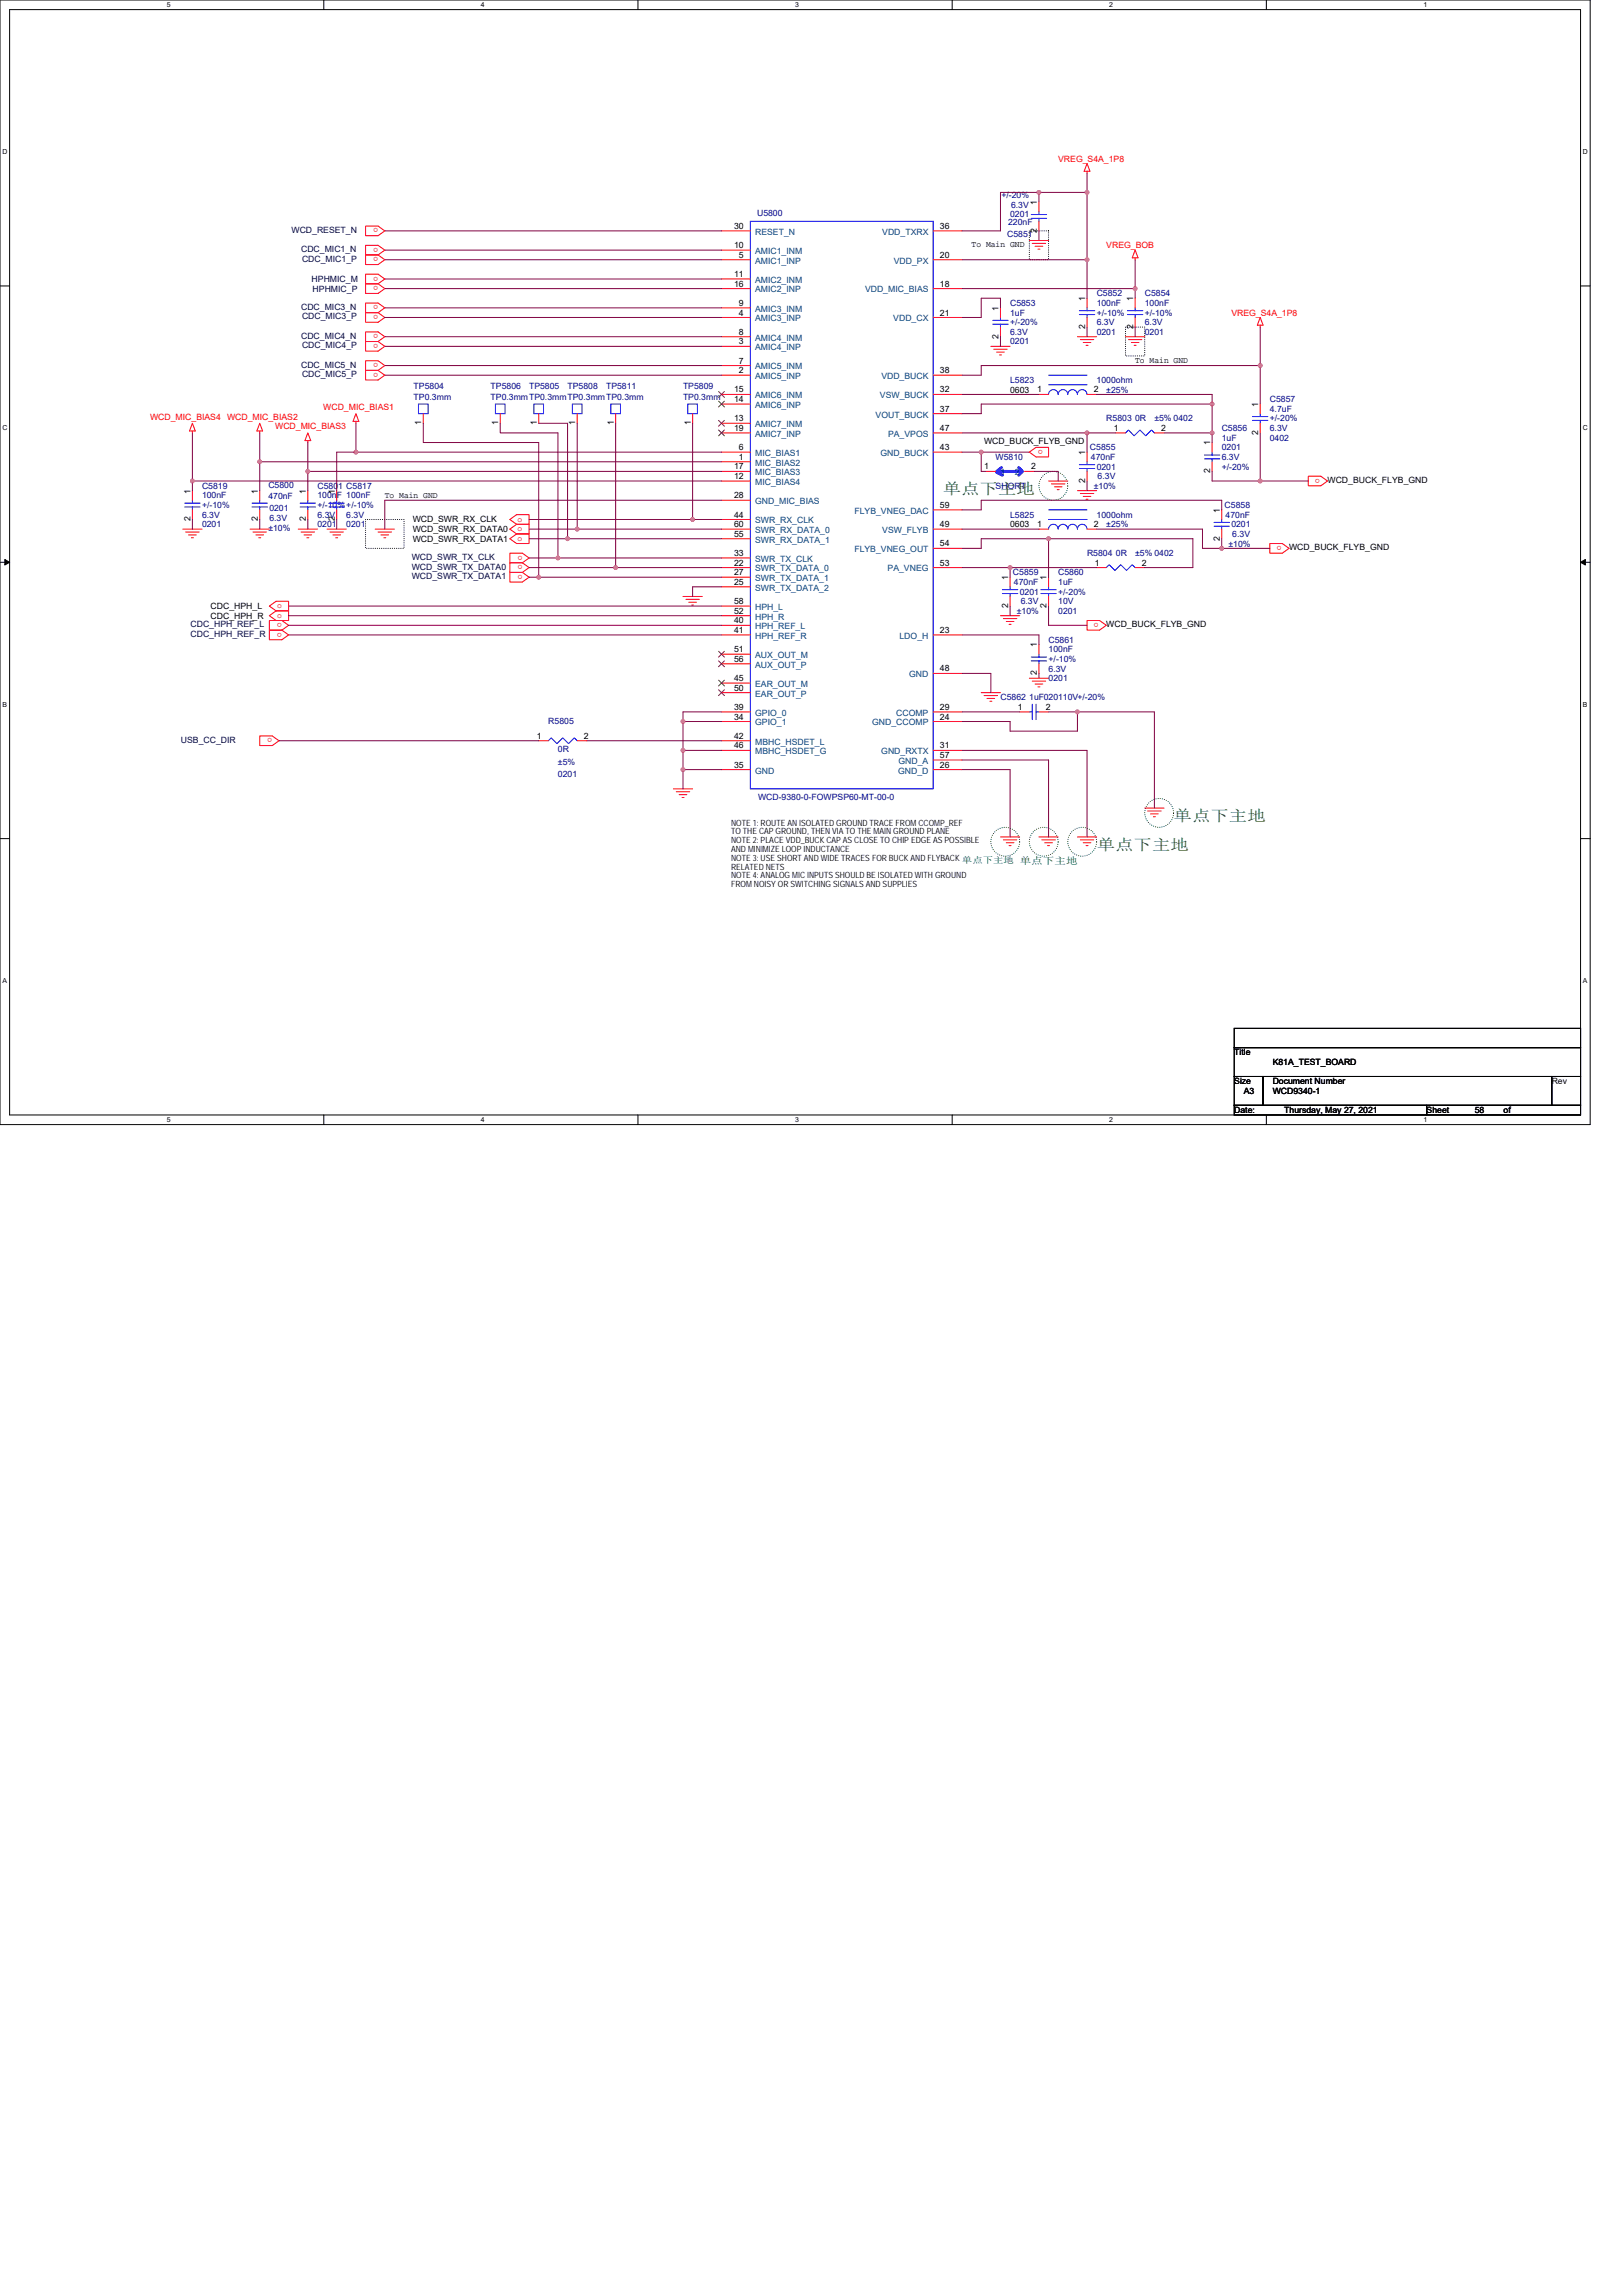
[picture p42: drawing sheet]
<svg xmlns="http://www.w3.org/2000/svg" width="210mm" height="297mm" viewBox="0 0 210 297" stroke-linecap="round" stroke-linejoin="round" font-family="sans-serif">
<defs><g id="words">
<g font-size="2" fill="#008000">
<text x="122" y="63.9">单点下主地</text>
<text x="151.8" y="106.2">单点下主地</text>
<text x="141.9" y="109.9">单点下主地</text>
</g>
<g font-size="1.1" fill="#f00">
<text x="136.9" y="20.9">VREG_S4A_1P8</text>
<text x="48.9" y="29.6" transform="rotate(-180 48.9 29.6)">o</text>
<text x="48.9" y="35.8" transform="rotate(-180 48.9 35.8)">o</text>
<text x="48.9" y="32" transform="rotate(-180 48.9 32)">o</text>
<text x="48.9" y="33.3" transform="rotate(-180 48.9 33.3)">o</text>
<text x="143.1" y="32.1">VREG_BOB</text>
<text x="48.9" y="37" transform="rotate(-180 48.9 37)">o</text>
<text x="48.9" y="39.5" transform="rotate(-180 48.9 39.5)">o</text>
<text x="48.9" y="40.8" transform="rotate(-180 48.9 40.8)">o</text>
<text x="159.3" y="40.8">VREG_S4A_1P8</text>
<text x="48.9" y="43.2" transform="rotate(-180 48.9 43.2)">o</text>
<text x="48.9" y="44.5" transform="rotate(-180 48.9 44.5)">o</text>
<text x="48.9" y="47" transform="rotate(-180 48.9 47)">o</text>
<text x="41.8" y="53">WCD_MIC_BIAS1</text>
<text x="48.9" y="48.2" transform="rotate(-180 48.9 48.2)">o</text>
<text x="19.4" y="54.3">WCD_MIC_BIAS4</text>
<text x="29.4" y="54.3">WCD_MIC_BIAS2</text>
<text x="35.6" y="55.5">WCD_MIC_BIAS3</text>
<text x="134.9" y="58.2" transform="rotate(-180 134.9 58.2)">o</text>
<text x="170.8" y="61.9" transform="rotate(-180 170.8 61.9)">o</text>
<text x="67" y="67.5">o</text>
<text x="67" y="68.7">o</text>
<text x="67" y="70">o</text>
<text x="67.6" y="71.9" transform="rotate(-180 67.6 71.9)">o</text>
<text x="165.8" y="70.6" transform="rotate(-180 165.8 70.6)">o</text>
<text x="67.6" y="73.1" transform="rotate(-180 67.6 73.1)">o</text>
<text x="67.6" y="74.4" transform="rotate(-180 67.6 74.4)">o</text>
<text x="35.8" y="78.7">o</text>
<text x="35.8" y="79.9">o</text>
<text x="36.5" y="80.6" transform="rotate(-180 36.5 80.6)">o</text>
<text x="36.5" y="81.8" transform="rotate(-180 36.5 81.8)">o</text>
<text x="142.1" y="80.6" transform="rotate(-180 142.1 80.6)">o</text>
<text x="35.2" y="95.5" transform="rotate(-180 35.2 95.5)">o</text>
</g>
<g font-size="1.1">
<text x="95" y="29.6">30</text>
<text x="121.6" y="29.6">36</text>
<text x="134.2" y="26.5" transform="rotate(-90 134.2 26.5)">1</text>
<text x="95" y="32.1">10</text>
<text x="95" y="35.8">11</text>
<text x="95.6" y="33.4">5</text>
<text x="121.6" y="33.4">20</text>
<text x="125.7" y="32">To Main GND</text>
<text x="134.2" y="30.1" transform="rotate(-90 134.2 30.1)">2</text>
<text x="95" y="37.1">16</text>
<text x="95.6" y="39.6">9</text>
<text x="95.6" y="40.8">4</text>
<text x="121.6" y="37.1">18</text>
<text x="121.6" y="40.8">21</text>
<text x="129.2" y="40.2" transform="rotate(-90 129.2 40.2)">1</text>
<text x="140.4" y="39" transform="rotate(-90 140.4 39)">1</text>
<text x="146.6" y="39" transform="rotate(-90 146.6 39)">1</text>
<text x="95.6" y="43.3">8</text>
<text x="95.6" y="44.6">3</text>
<text x="95.6" y="47">7</text>
<text x="129.2" y="43.8" transform="rotate(-90 129.2 43.8)">2</text>
<text x="140.4" y="42.6" transform="rotate(-90 140.4 42.6)">2</text>
<text x="146.6" y="42.6" transform="rotate(-90 146.6 42.6)">2</text>
<text x="146.9" y="46.9">To Main GND</text>
<text x="95" y="50.8">15</text>
<text x="95" y="52">14</text>
<text x="95.6" y="48.3">2</text>
<text x="121.6" y="53.3">37</text>
<text x="121.6" y="48.3">38</text>
<text x="121.6" y="50.8">32</text>
<text x="130.7" y="50.8">0603</text>
<text x="134.2" y="50.8">1</text>
<text x="141.5" y="50.8">2</text>
<text x="162.8" y="52.6" transform="rotate(-90 162.8 52.6)">1</text>
<text x="54.5" y="55" transform="rotate(-90 54.5 55)">1</text>
<text x="64.5" y="55" transform="rotate(-90 64.5 55)">1</text>
<text x="69.4" y="55" transform="rotate(-90 69.4 55)">1</text>
<text x="74.4" y="55" transform="rotate(-90 74.4 55)">1</text>
<text x="79.4" y="55" transform="rotate(-90 79.4 55)">1</text>
<text x="89.4" y="55" transform="rotate(-90 89.4 55)">1</text>
<text x="95" y="54.5">13</text>
<text x="95" y="55.8">19</text>
<text x="95.6" y="58.2">6</text>
<text x="95.6" y="59.5">1</text>
<text x="121.6" y="55.8">47</text>
<text x="121.6" y="58.2">43</text>
<text x="127.3" y="57.5">WCD_BUCK_FLYB_GND</text>
<text x="140.4" y="58.9" transform="rotate(-90 140.4 58.9)">1</text>
<text x="144.1" y="55.8">1</text>
<text x="150.2" y="55.8">2</text>
<text x="156.6" y="57.6" transform="rotate(-90 156.6 57.6)">1</text>
<text x="162.8" y="56.3" transform="rotate(-90 162.8 56.3)">2</text>
<text x="24.6" y="63.8" transform="rotate(-90 24.6 63.8)">1</text>
<text x="33.4" y="63.8" transform="rotate(-90 33.4 63.8)">1</text>
<text x="39.6" y="63.8" transform="rotate(-90 39.6 63.8)">1</text>
<text x="43.3" y="63.8" transform="rotate(-90 43.3 63.8)">1</text>
<text x="49.8" y="64.4">To Main GND</text>
<text x="95" y="60.7">17</text>
<text x="95" y="62">12</text>
<text x="95" y="64.5">28</text>
<text x="121.6" y="65.7">59</text>
<text x="127.3" y="60.7">1</text>
<text x="133.4" y="60.7">2</text>
<text x="140.4" y="62.5" transform="rotate(-90 140.4 62.5)">2</text>
<text x="156.6" y="61.2" transform="rotate(-90 156.6 61.2)">2</text>
<text x="171.8" y="62.5">WCD_BUCK_FLYB_GND</text>
<text x="24.6" y="67.5" transform="rotate(-90 24.6 67.5)">2</text>
<text x="33.4" y="67.5" transform="rotate(-90 33.4 67.5)">2</text>
<text x="39.6" y="67.5" transform="rotate(-90 39.6 67.5)">2</text>
<text x="43.3" y="67.5" transform="rotate(-90 43.3 67.5)">2</text>
<text x="53.4" y="67.6">WCD_SWR_RX_CLK</text>
<text x="53.4" y="68.8">WCD_SWR_RX_DATA0</text>
<text x="53.4" y="70.1">WCD_SWR_RX_DATA1</text>
<text x="95" y="67">44</text>
<text x="95" y="68.2">60</text>
<text x="95" y="69.4">55</text>
<text x="95" y="71.9">33</text>
<text x="121.6" y="70.7">54</text>
<text x="121.6" y="68.2">49</text>
<text x="130.7" y="68.2">0603</text>
<text x="134.2" y="68.2">1</text>
<text x="141.5" y="68.2">2</text>
<text x="157.8" y="69.9" transform="rotate(-90 157.8 69.9)">2</text>
<text x="157.8" y="66.3" transform="rotate(-90 157.8 66.3)">1</text>
<text x="166.8" y="71.2">WCD_BUCK_FLYB_GND</text>
<text x="95" y="73.2">22</text>
<text x="95" y="74.4">27</text>
<text x="95" y="75.7">25</text>
<text x="121.6" y="73.2">53</text>
<text x="130.4" y="75.1" transform="rotate(-90 130.4 75.1)">1</text>
<text x="135.4" y="75.1" transform="rotate(-90 135.4 75.1)">1</text>
<text x="141.6" y="73.2">1</text>
<text x="147.7" y="73.2">2</text>
<text x="27.3" y="78.8">CDC_HPH_L</text>
<text x="27.3" y="80">CDC_HPH_R</text>
<text x="95" y="78.2">58</text>
<text x="95" y="79.4">52</text>
<text x="95" y="80.6">40</text>
<text x="95" y="81.9">41</text>
<text x="121.6" y="81.9">23</text>
<text x="130.4" y="78.7" transform="rotate(-90 130.4 78.7)">2</text>
<text x="134.2" y="83.8" transform="rotate(-90 134.2 83.8)">1</text>
<text x="135.4" y="78.7" transform="rotate(-90 135.4 78.7)">2</text>
<text x="143.1" y="81.2">WCD_BUCK_FLYB_GND</text>
<text x="95" y="84.4">51</text>
<text x="95" y="85.6">56</text>
<text x="95" y="88.1">45</text>
<text x="95" y="89.4">50</text>
<text x="121.6" y="86.9">48</text>
<text x="134.2" y="87.4" transform="rotate(-90 134.2 87.4)">2</text>
<text x="69.4" y="95.6">1</text>
<text x="75.5" y="95.6">2</text>
<text x="95" y="91.8">39</text>
<text x="95" y="93.1">34</text>
<text x="95" y="95.6">42</text>
<text x="121.6" y="91.8">29</text>
<text x="121.6" y="93.1">24</text>
<text x="131.7" y="91.8">1</text>
<text x="135.3" y="91.8">2</text>
<text x="95" y="96.8">46</text>
<text x="95" y="99.3">35</text>
<text x="121.6" y="96.8">31</text>
<text x="121.6" y="98.1">57</text>
<text x="121.6" y="99.3">26</text>
<text x="94.6" y="106.8">NOTE 1: ROUTE AN ISOLATED GROUND TRACE FROM CCOMP_REF</text>
<text x="94.6" y="108">TO THE CAP GROUND, THEN VIA TO THE MAIN GROUND PLANE</text>
<text x="94.6" y="109.1">NOTE 2: PLACE VDD_BUCK CAP AS CLOSE TO CHIP EDGE AS POSSIBLE</text>
<text x="94.6" y="110.2">AND MINIMIZE LOOP INDUCTANCE</text>
<text x="94.6" y="111.4">NOTE 3: USE SHORT AND WIDE TRACES FOR BUCK AND FLYBACK</text>
<text x="94.6" y="112.5">RELATED NETS</text>
<text x="94.6" y="113.6">NOTE 4: ANALOG MIC INPUTS SHOULD BE ISOLATED WITH GROUND</text>
<text x="94.6" y="114.8">FROM NOISY OR SWITCHING SIGNALS AND SUPPLIES</text>
<text x="159.7" y="136.5">Title</text>
<text x="164.7" y="137.8">K81A_TEST_BOARD</text>
<text x="159.7" y="140.3">Size</text>
<text x="160.9" y="141.5">A3</text>
<text x="164.7" y="140.3">Document Number</text>
<text x="164.7" y="141.5">WCD9340-1</text>
<text x="200.8" y="140.3">Rev</text>
<text x="159.7" y="144">Date:</text>
<text x="166.2" y="144">Thursday, May 27, 2021</text>
<text x="184.6" y="144">Sheet</text>
<text x="190.8" y="144">58</text>
<text x="194.5" y="144">of</text>
</g>
<g font-size="1.1" fill="#000080">
<text x="97.9" y="27.9">U5800</text>
<text x="129.6" y="25.6">+/-20%</text>
<text x="130.4" y="29.1">220nF</text>
<text x="130.7" y="28.1">0201</text>
<text x="130.8" y="26.9">6.3V</text>
<text x="130.3" y="30.6">C5851</text>
<text x="130.7" y="39.6">C5853</text>
<text x="130.7" y="40.8">1uF</text>
<text x="141.9" y="38.3">C5852</text>
<text x="141.9" y="39.6">100nF</text>
<text x="141.9" y="40.8">+/-10%</text>
<text x="148.1" y="38.3">C5854</text>
<text x="148.1" y="39.6">100nF</text>
<text x="148.1" y="40.8">+/-10%</text>
<text x="130.7" y="44.6">0201</text>
<text x="130.7" y="43.3">6.3V</text>
<text x="130.7" y="42.1">+/-20%</text>
<text x="141.9" y="43.3">0201</text>
<text x="141.9" y="42.1">6.3V</text>
<text x="148.1" y="43.3">0201</text>
<text x="148.1" y="42.1">6.3V</text>
<text x="53.5" y="50.3">TP5804</text>
<text x="53.5" y="51.8">TP0.3mm</text>
<text x="63.5" y="50.3">TP5806</text>
<text x="63.5" y="51.8">TP0.3mmTP0.3mmTP0.3mmTP0.3mm</text>
<text x="68.5" y="50.3">TP5805</text>
<text x="73.4" y="50.3">TP5808</text>
<text x="78.4" y="50.3">TP5811</text>
<text x="88.4" y="50.3">TP5809</text>
<text x="88.4" y="51.8">TP0.3mm</text>
<text x="130.7" y="49.5">L5823</text>
<text x="141.9" y="49.5">1000ohm</text>
<text x="143.1" y="50.8">±25%</text>
<text x="164.3" y="52">C5857</text>
<text x="164.3" y="53.3">4.7uF</text>
<text x="128.8" y="59.5">W5810</text>
<text x="141" y="58.3">C5855</text>
<text x="141.1" y="59.5">470nF</text>
<text x="143.1" y="54.5">R5803 0R</text>
<text x="149.4" y="54.5">±5% 0402</text>
<text x="158.1" y="55.8">C5856</text>
<text x="158.1" y="57">1uF</text>
<text x="158.1" y="58.3">0201</text>
<text x="158.1" y="59.5">6.3V</text>
<text x="164.3" y="57">0402</text>
<text x="164.3" y="55.8">6.3V</text>
<text x="164.3" y="54.5">+/-20%</text>
<text x="26.1" y="63.2">C5819</text>
<text x="26.1" y="64.5">100nF</text>
<text x="26.1" y="65.7">+/-10%</text>
<text x="34.7" y="63.1">C5800</text>
<text x="34.7" y="64.6">470nF</text>
<text x="41.1" y="63.2">C5801 C5817</text>
<text x="41.1" y="64.5">100nF 100nF</text>
<text x="41.1" y="65.7">+/-10%+/-10%</text>
<text x="128.8" y="63.2">SHORT</text>
<text x="141.5" y="63.2">±10%</text>
<text x="141.9" y="60.7">0201</text>
<text x="142" y="62">6.3V</text>
<text x="158.1" y="60.7">+/-20%</text>
<text x="158.4" y="65.7">C5858</text>
<text x="26.1" y="68.2">0201</text>
<text x="26.1" y="67">6.3V</text>
<text x="34.7" y="68.7">±10%</text>
<text x="34.8" y="66.1">0201</text>
<text x="34.8" y="67.3">6.3V</text>
<text x="41.1" y="68.2">0201</text>
<text x="41.1" y="67">6.3V</text>
<text x="44.8" y="68.2">0201</text>
<text x="44.8" y="67">6.3V</text>
<text x="130.7" y="67">L5825</text>
<text x="140.6" y="71.9">R5804 0R</text>
<text x="141.9" y="67">1000ohm</text>
<text x="143.1" y="68.2">±25%</text>
<text x="146.9" y="71.9">±5% 0402</text>
<text x="158.6" y="67">470nF</text>
<text x="158.9" y="70.7">±10%</text>
<text x="159.3" y="68.2">0201</text>
<text x="159.4" y="69.5">6.3V</text>
<text x="131.1" y="74.4">C5859</text>
<text x="131.2" y="75.7">470nF</text>
<text x="131.9" y="76.9">0201</text>
<text x="136.9" y="74.4">C5860</text>
<text x="136.9" y="75.7">1uF</text>
<text x="136.9" y="76.9">+/-20%</text>
<text x="131.6" y="79.4">±10%</text>
<text x="132.1" y="78.2">6.3V</text>
<text x="135.7" y="83.1">C5861</text>
<text x="136.9" y="79.4">0201</text>
<text x="136.9" y="78.2">10V</text>
<text x="135.7" y="84.4">100nF</text>
<text x="135.7" y="88.1">0201</text>
<text x="135.7" y="86.9">6.3V</text>
<text x="135.7" y="85.6">+/-10%</text>
<text x="70.9" y="93.7">R5805</text>
<text x="129.4" y="90.6">C5862 1uF020110V+/-20%</text>
<text x="72.2" y="97.3">0R</text>
<text x="72.2" y="99">±5%</text>
<text x="72.2" y="100.6">0201</text>
<text x="98.1" y="103.6">WCD-9380-0-FOWPSP60-MT-00-0</text>
</g>
<g font-size="1.1" fill="#000040">
<text x="37.7" y="30.1">WCD_RESET_N</text>
<text x="39" y="32.6">CDC_MIC1_N</text>
<text x="39.1" y="33.9">CDC_MIC1_P</text>
<text x="39" y="40.1">CDC_MIC3_N</text>
<text x="39.1" y="41.3">CDC_MIC3_P</text>
<text x="40.3" y="36.5">HPHMIC_M</text>
<text x="40.4" y="37.7">HPHMIC_P</text>
<text x="39" y="43.8">CDC_MIC4_N</text>
<text x="39" y="47.5">CDC_MIC5_N</text>
<text x="39.1" y="45.1">CDC_MIC4_P</text>
<text x="39.1" y="48.8">CDC_MIC5_P</text>
<text x="53.3" y="72.4">WCD_SWR_TX_CLK</text>
<text x="53.3" y="73.7">WCD_SWR_TX_DATA0</text>
<text x="53.3" y="74.9">WCD_SWR_TX_DATA1</text>
<text x="24.6" y="81.2">CDC_HPH_REF_L</text>
<text x="24.6" y="82.4">CDC_HPH_REF_R</text>
<text x="23.4" y="96.1">USB_CC_DIR</text>
</g>
<g font-size="1.1" fill="#004080">
<text x="97.7" y="30.4">RESET_N</text>
<text x="97.7" y="32.9">AMIC1_INM</text>
<text x="97.7" y="34.1">AMIC1_INP</text>
<text x="114.1" y="30.4">VDD_TXRX</text>
<text x="115.6" y="34.1">VDD_PX</text>
<text x="97.7" y="36.6">AMIC2_INM</text>
<text x="97.7" y="37.8">AMIC2_INP</text>
<text x="97.7" y="40.3">AMIC3_INM</text>
<text x="97.7" y="41.6">AMIC3_INP</text>
<text x="111.9" y="37.8">VDD_MIC_BIAS</text>
<text x="115.6" y="41.6">VDD_CX</text>
<text x="97.7" y="44.1">AMIC4_INM</text>
<text x="97.7" y="45.3">AMIC4_INP</text>
<text x="97.7" y="47.8">AMIC5_INM</text>
<text x="97.7" y="49">AMIC5_INP</text>
<text x="97.7" y="51.5">AMIC6_INM</text>
<text x="97.7" y="52.8">AMIC6_INP</text>
<text x="113.8" y="51.5">VSW_BUCK</text>
<text x="114" y="49">VDD_BUCK</text>
<text x="97.7" y="55.3">AMIC7_INM</text>
<text x="97.7" y="56.5">AMIC7_INP</text>
<text x="97.7" y="59">MIC_BIAS1</text>
<text x="113.3" y="54">VOUT_BUCK</text>
<text x="113.9" y="59">GND_BUCK</text>
<text x="114.9" y="56.5">PA_VPOS</text>
<text x="97.7" y="60.2">MIC_BIAS2</text>
<text x="97.7" y="61.5">MIC_BIAS3</text>
<text x="97.7" y="62.7">MIC_BIAS4</text>
<text x="97.7" y="65.2">GND_MIC_BIAS</text>
<text x="129.4" y="61.5">1</text>
<text x="131.3" y="61.5">2</text>
<text x="97.7" y="67.7">SWR_RX_CLK</text>
<text x="97.7" y="69">SWR_RX_DATA_0</text>
<text x="97.7" y="70.2">SWR_RX_DATA_1</text>
<text x="110.5" y="71.4">FLYB_VNEG_OUT</text>
<text x="110.5" y="66.5">FLYB_VNEG_DAC</text>
<text x="114.1" y="69">VSW_FLYB</text>
<text x="97.7" y="72.7">SWR_TX_CLK</text>
<text x="97.7" y="73.9">SWR_TX_DATA_0</text>
<text x="97.7" y="75.2">SWR_TX_DATA_1</text>
<text x="97.7" y="76.4">SWR_TX_DATA_2</text>
<text x="114.8" y="73.9">PA_VNEG</text>
<text x="97.7" y="78.9">HPH_L</text>
<text x="97.7" y="80.2">HPH_R</text>
<text x="97.7" y="81.4">HPH_REF_L</text>
<text x="97.7" y="82.6">HPH_REF_R</text>
<text x="116.4" y="82.6">LDO_H</text>
<text x="97.7" y="85.1">AUX_OUT_M</text>
<text x="97.7" y="86.4">AUX_OUT_P</text>
<text x="97.7" y="88.9">EAR_OUT_M</text>
<text x="117.6" y="87.6">GND</text>
<text x="97.7" y="90.1">EAR_OUT_P</text>
<text x="97.7" y="92.6">GPIO_0</text>
<text x="97.7" y="93.8">GPIO_1</text>
<text x="112.8" y="93.8">GND_CCOMP</text>
<text x="115.9" y="92.6">CCOMP</text>
<text x="97.7" y="96.3">MBHC_HSDET_L</text>
<text x="97.7" y="97.6">MBHC_HSDET_G</text>
<text x="97.7" y="100.1">GND</text>
<text x="114" y="97.6">GND_RXTX</text>
<text x="116.2" y="100.1">GND_D</text>
<text x="116.3" y="98.8">GND_A</text>
</g>
<text font-size="1.1" fill="#008000" x="124.5" y="111.7">单点下主地 单点下主地</text>
<g font-size=".9">
<text x="21.6" y=".9">5</text>
<text x="62.2" y=".9">4</text>
<text x="102.9" y=".9">3</text>
<text x="143.5" y=".9">2</text>
<text x="184.2" y=".9">1</text>
<text x=".3" y="19.9">D</text>
<text x="204.8" y="19.9">D</text>
<text x=".3" y="55.7">C</text>
<text x="204.8" y="55.7">C</text>
<text x=".3" y="91.4">B</text>
<text x="204.8" y="91.4">B</text>
<text x=".3" y="127.2">A</text>
<text x="204.8" y="127.2">A</text>
<text x="21.6" y="145.2">5</text>
<text x="62.2" y="145.2">4</text>
<text x="102.9" y="145.2">3</text>
<text x="143.5" y="145.2">2</text>
<text x="184.2" y="145.2">1</text>
</g>
</g></defs>
<path d="M0 0h205.7v145.5h-205.7zM1.2 1.2h203.3v143h-203.3z" fill="none" stroke="#000" stroke-width=".13"/>
<g fill="#fff">
<path d="M21.6 .1h.5v1h-.5z"/>
<path d="M21.6 144.4h.5v1h-.5z"/>
</g>
<path d="M41.9 0v1.2M41.9 144.2v1.3" fill="none" stroke="#000" stroke-width=".13"/>
<g fill="#fff">
<path d="M62.2 .1h.5v1h-.5z"/>
<path d="M62.2 144.4h.5v1h-.5z"/>
</g>
<path d="M82.5 0v1.2M82.5 144.2v1.3" fill="none" stroke="#000" stroke-width=".13"/>
<g fill="#fff">
<path d="M102.9 .1h.5v1h-.5z"/>
<path d="M102.9 144.4h.5v1h-.5z"/>
</g>
<path d="M123.2 0v1.2M123.2 144.2v1.3" fill="none" stroke="#000" stroke-width=".13"/>
<g fill="#fff">
<path d="M143.5 .1h.5v1h-.5z"/>
<path d="M143.5 144.4h.5v1h-.5z"/>
</g>
<path d="M163.8 0v1.2M163.8 144.2v1.3" fill="none" stroke="#000" stroke-width=".13"/>
<g fill="#fff">
<path d="M184.2 .1h.5v1h-.5z"/>
<path d="M184.2 144.4h.5v1h-.5z"/>
<path d="M.3 19.1h.7v1h-.7z"/>
<path d="M204.8 19.1h.6v1h-.6z"/>
<path d="M.3 54.9h.7v1h-.7z"/>
<path d="M204.8 54.9h.6v1h-.6z"/>
</g>
<path d="M0 37h1.2M204.5 37h1.2" fill="none" stroke="#000" stroke-width=".13"/>
<g fill="#fff">
<path d="M.3 90.6h.6v1h-.6z"/>
<path d="M204.8 90.6h.6v1h-.6z"/>
</g>
<path d="M0 72.7h1.2M204.5 72.7h1.2" fill="none" stroke="#000" stroke-width=".13"/>
<path d="M.6 72.4l.6 .3-.6 .4zM204.5 72.7l.6-.3v.7z" fill="#000" stroke="#000" stroke-width=".13"/>
<g fill="#fff">
<path d="M.3 126.4h.6v1h-.6z"/>
<path d="M204.8 126.4h.6v1h-.6z"/>
</g>
<path d="M133.2 29.9h2.5v3.7h-2.5zM145.6 42.3h2.5v3.8h-2.5zM47.3 67.2h5v3.7h-5zM0 108.5h1.2M204.5 108.5h1.2M159.7 133h44.8v2.5h-44.8zM159.7 135.5h44.8v3.8h-44.8zM159.7 139.3h3.7v3.7h-3.7zM163.4 139.3h37.4v3.7h-37.4zM200.8 139.3h3.7v3.7h-3.7zM159.7 143h24.9v1.2h-24.9zM184.6 143h19.9v1.2h-19.9z" fill="none" stroke="#000" stroke-width=".13"/>
<g fill="none" stroke="#008000" stroke-width=".13">
<circle cx="136.3" cy="62.8" r="1.86"/>
<circle cx="130.1" cy="108.9" r="1.86"/>
<circle cx="135" cy="108.9" r="1.86"/>
<circle cx="140" cy="108.9" r="1.86"/>
<circle cx="150" cy="105.2" r="1.86"/>
</g>
<g fill="none" stroke="#f00" stroke-width=".13">
<path d="M47.3 29.2h1.6l.9 .7-.9 .6h-1.6zM47.3 35.5h1.6l.9 .6-.9 .6h-1.6zM47.3 36.7h1.6l.9 .6-.9 .7h-1.6zM47.3 31.7h1.6l.9 .7-.9 .6h-1.6zM47.3 33h1.6l.9 .6-.9 .6h-1.6zM47.3 39.2h1.6l.9 .6-.9 .6h-1.6zM93.3 29.9h3.8M93.3 32.4h3.8M93.3 33.6h3.8M93.3 36.1h3.8M93.3 37.3h3.8M93.3 39.8h3.8"/>
<path d="M120.7 29.9h3.8M120.7 33.6h3.8M120.7 37.3h3.8M129.4 39.8v1.3M133.2 31.1h2.5M133.5 31.5h1.8M133.9 31.9h1M134.3 32.2h.2M134.4 26.1v1.3M134.4 28.6v1.3M140.6 21.2l.4 1h-.7zM140.6 22.2v.2"/>
<path d="M140.6 38.6v1.2M146.9 33.4v.2M146.9 38.6v1.2M146.9 32.4l.3 1h-.7zM24.9 55.8v.2M24.9 54.8l.4 1h-.8zM33.6 55.8v.2M33.6 54.8l.4 1h-.8zM39.8 56l.4 1h-.7zM39.8 57v.3M46.1 54.5v.3M46.1 53.5l.3 1h-.7z"/>
<path d="M47.3 40.4h1.6l.9 .7-.9 .6h-1.6zM47.3 42.9h1.6l.9 .7-.9 .6h-1.6zM47.3 44.2h1.6l.9 .6-.9 .6h-1.6zM47.3 46.7h1.6l.9 .6-.9 .6h-1.6zM47.3 47.9h1.6l.9 .6-.9 .7h-1.6zM54.8 53.5v1.3M64.7 53.5v1.3M69.7 53.5v1.3M74.7 53.5v1.3M79.7 53.5v1.3M89.6 53.5v1.3M93.3 41.1h3.8"/>
<path d="M93.3 43.6h3.8M93.3 44.8h3.8M93.3 47.3h3.8M93.3 48.5h3.8M93.3 51h3.8M93.3 52.3h3.8M93.3 54.8h3.8M93.3 56h3.8M93.3 58.5h3.8M93.3 59.7h3.8M120.7 41.1h3.8M120.7 48.5h3.8"/>
<path d="M120.7 51h3.8M120.7 53.5h3.8M120.7 56h3.8M120.7 58.5h3.8M128.2 44.8h2.5M128.6 45.2h1.7M128.9 45.6h1M129.3 45.9h.3M129.4 42.3v1.3M133.2 58.5l.8-.6h1.7v1.2h-1.7zM134.4 51h1.3M139.4 43.6h2.5"/>
<path d="M139.8 43.9h1.7M140.1 44.3h1M140.5 44.7h.3M140.6 51h1.3M140.6 41.1v1.2M140.6 58.5v1.2M144.4 56h1.2M145.6 43.6h2.5M146 43.9h1.7M146.4 44.3h1M146.7 44.7h.3M146.9 41.1v1.2"/>
<path d="M149.4 56h1.2M156.8 57.3v1.2M156.8 59.7v1.3M163 41.1l.4 1h-.7zM163 42.1v.2M163 52.3v1.2M163 54.8v1.2M23.6 68.5h2.5M24 68.8h1.8M24.4 69.2h1M24.8 69.6h.2M24.9 63.5v1.2"/>
<path d="M24.9 66v1.2M32.4 68.5h2.4M32.7 68.8h1.8M33.1 69.2h1M33.5 69.6h.2M33.6 63.5v1.2M33.6 66v1.2M34.8 78.4l.9-.6h1.6v1.2h-1.6zM34.8 79.7l.9-.7h1.6v1.3h-1.6zM38.6 68.5h2.5M39 68.8h1.7M39.3 69.2h1"/>
<path d="M39.7 69.6h.3M39.8 63.5v1.2M39.8 66v1.2M42.3 68.5h2.5M42.7 68.8h1.7M43.1 69.2h1M43.4 69.6h.3M43.6 63.5v1.2M43.6 66v1.2M48.5 68.5h2.5M48.9 68.8h1.8M49.3 69.2h1"/>
<path d="M49.7 69.6h.2M66 67.2l.8-.6h1.7v1.2h-1.7zM66 69.7l.8-.6h1.7v1.2h-1.7zM66 71.6h1.6l.9 .6-.9 .6h-1.6zM66 74.1h1.6l.9 .6-.9 .6h-1.6zM66.8 67.8l-.8 .7 .8 .6M66.8 67.8h1.7v1.3h-1.7M67.6 72.8l.9 .6-.9 .7M67.6 72.8h-1.6v1.3h1.6M88.4 77.2h2.5M88.7 77.5h1.8M89.1 77.9h1"/>
<path d="M89.5 78.3h.2M93.3 61h3.8M93.3 62.2h3.8M93.3 64.7h3.8M93.3 67.2h3.8M93.3 68.5h3.8M93.3 69.7h3.8M93.3 72.2h3.8M93.3 73.4h3.8M93.3 74.7h3.8M93.3 75.9h3.8M93.3 78.4h3.8"/>
<path d="M93.3 79.7h3.8M120.7 66h3.8M120.7 68.5h3.8M120.7 70.9h3.8M120.7 73.4h3.8M127.6 61h1.2M129.4 79.7h2.5M130.7 74.7v1.2M130.7 77.2v1.2M132.5 61h1.3M134.4 68.5h1.3M135.7 62.2h2.5"/>
<path d="M135.7 74.7v1.2M135.7 77.2v1.2M136 62.6h1.8M136.4 63h1M136.8 63.3h.2M139.4 63.5h2.5M139.8 63.8h1.7M140.1 64.2h1M140.5 64.6h.3M140.6 68.5h1.3M140.6 61v1.2M141.9 73.4h1.2"/>
<path d="M146.9 73.4h1.2M158.1 66v1.2M158.1 68.5v1.2M164.3 70.3h1.6l.9 .6-.9 .7h-1.6zM169.3 61.6h1.6l.9 .6-.9 .7h-1.6zM33.6 95.2h1.6l.9 .6-.9 .7h-1.6zM34.8 80.3h1.7l.8 .6-.8 .6h-1.7zM34.8 81.5h1.7l.8 .6-.8 .7h-1.7zM69.7 95.8h1.2M74.7 95.8h1.2M93.3 80.9h3.8M93.3 82.1h3.8"/>
<path d="M93.3 84.6h3.8M93.3 85.9h3.8M93.3 88.4h3.8M93.3 89.6h3.8M93.3 92.1h3.8M93.3 93.3h3.8M93.3 95.8h3.8M93.3 97.1h3.8M93.3 99.6h3.8M120.7 82.1h3.8M120.7 87.1h3.8M120.7 92.1h3.8"/>
<path d="M120.7 93.3h3.8M120.7 97.1h3.8M120.7 98.3h3.8M120.7 99.6h3.8M126.9 89.6h2.5M127.3 90h1.8M127.7 90.4h1M128.1 90.7h.2M129.8 80h1.8M130.2 80.4h1M130.6 80.8h.2M131.9 92.1h1.3"/>
<path d="M133.2 87.7h2.5M133.5 88.1h1.8M133.9 88.5h1M134.3 88.9h.2M134.4 83.4v1.2M134.4 85.9v1.2M134.4 92.1h1.3M140.6 80.3h1.7l.8 .6-.8 .6h-1.7zM87.1 102.1h2.5M87.5 102.4h1.7M87.9 102.8h1M88.2 103.2h.3"/>
<path d="M129.4 108.3h2.5M129.8 108.7h1.8M130.2 109h1M130.6 109.4h.2M134.4 108.3h2.5M134.8 108.7h1.7M135.2 109h1M135.5 109.4h.3M139.4 108.3h2.5M139.8 108.7h1.7M140.1 109h1M140.5 109.4h.3"/>
<path d="M148.1 104.5h2.5M148.5 104.9h1.7M148.9 105.3h.9M149.2 105.7h.3"/>
</g>
<path d="M128.9 61.1l.8 .4M129.2 61h2.7M129.6 60.5l-.7 .5M131.8 60.5l.4 .4M132.3 61l-.5 .5" fill="none" stroke="#00f" stroke-width=".37"/>
<g fill="none" stroke="#00f" stroke-width=".13">
<path d="M97.1 28.6h23.6v73.5h-23.6zM133.4 27.8h2M133.4 28.3h2M134.4 27.4v.4M134.4 28.3v.3M140.6 39.8v.4M146.9 39.8v.4M54.1 52.3h1.3v1.2h-1.3zM64.1 52.3h1.2v1.2h-1.2zM69.1 52.3h1.2v1.2h-1.2zM74.1 52.3h1.2v1.2h-1.2zM79 52.3h1.3v1.2h-1.3z"/>
<path d="M89 52.3h1.2v1.2h-1.2zM128.4 41.4h2M128.4 41.9h2M129.4 41.1v.3M129.4 41.9v.4M135.7 49.8h4.9M135.7 48.5h4.9M135.7 51a.62 .62 0 0 1 .6-.6 .62 .62 0 0 1 .6 .6 .62 .62 0 0 1 .6-.6 .62 .62 0 0 1 .6 .6 .62 .62 0 0 1 .7-.6 .62 .62 0 0 1 .6 .6 .62 .62 0 0 1 .6-.6 .62 .62 0 0 1 .6 .6M139.6 40.2h2M139.6 40.7h2M140.6 40.7v.4M140.6 59.7v.4"/>
<path d="M145.6 56l.4-.4 .7 .8 .8-.8 .7 .8 .8-.8 .4 .4M145.9 40.2h2M145.9 40.7h2M146.9 40.7v.4M155.8 58.9h2M155.8 59.4h2M156.8 58.5v.4M156.8 59.4v.3M162 53.9h2M162 54.4h2M163 53.5v.4M163 54.4v.4"/>
<path d="M23.9 65.1h2M23.9 65.6h2M24.9 64.7v.4M24.9 65.6v.4M32.6 65.1h2M32.6 65.6h2M33.6 64.7v.4M33.6 65.6v.4M38.8 65.1h2M38.8 65.6h2M39.8 64.7v.4M39.8 65.6v.4"/>
<path d="M42.6 65.1h2M42.6 65.6h2M43.6 64.7v.4M43.6 65.6v.4M129.7 76.3h2M129.7 76.8h2M130.7 75.9v.4M130.7 76.8v.4M134.7 76.3h2M134.7 76.8h2M135.7 67.2h4.9M135.7 66h4.9"/>
<path d="M135.7 75.9v.4M135.7 76.8v.4M139.6 60.1h2M139.6 60.6h2M140.6 68.4a.62 .62 0 0 0-.6-.6 .62 .62 0 0 0-.6 .6 .62 .62 0 0 0-.6-.6 .62 .62 0 0 0-.7 .6 .62 .62 0 0 0-.6-.6 .62 .62 0 0 0-.6 .6 .62 .62 0 0 0-.6-.6 .62 .62 0 0 0-.6 .6M140.6 60.6v.4M143.1 73.4l.4-.3 .7 .7 .8-.7 .7 .7 .8-.7 .4 .3M157.1 67.6h2M157.1 68.1h2M158.1 67.2v.4M158.1 68.1v.4M70.9 95.8l.4-.3 .8 .7 .7-.7 .8 .7 .7-.7 .4 .3"/>
<path d="M133.2 92.1h.3M133.4 85h2M133.4 85.5h2M133.5 91.1v2M134 91.1v2M134 92.1h.4M134.4 84.6v.4M134.4 85.5v.4"/>
</g>
<g fill="none" stroke="#804000" stroke-width=".13">
<path d="M93 50.7l.7 .7M93 51.9l.7 .8M93 54.4l.7 .7M93 55.6l.7 .8M93.7 50.7l-.7 .7M93.7 51.9l-.7 .8M93.7 54.4l-.7 .7M93.7 55.6l-.7 .8M93 84.3l.7 .7M93 85.5l.7 .8M93 88l.7 .7M93 89.2l.7 .8"/>
<path d="M93.7 84.3l-.7 .7M93.7 85.5l-.7 .8M93.7 88l-.7 .7M93.7 89.2l-.7 .8"/>
</g>
<g fill="none" stroke="#800040" stroke-width=".13">
<path d="M49.8 32.4h43.5M49.8 39.8h43.5M49.8 29.9h43.5M49.8 36.1h43.5M49.8 37.3h43.5M49.8 33.6h43.5M124.5 37.3h22.4M124.5 33.6h16.1M129.4 39.8v-1.2h-2.5v2.5h-2.4M134.4 24.9h-5v5h-4.9M134.4 24.9v1.2M134.4 29.9v1.2"/>
<path d="M134.4 24.9h6.2M140.6 22.4v2.5M140.6 24.9v8.7M140.6 33.6v5M146.9 37.3v1.3M146.9 33.6v3.7M24.9 56v6.2M33.6 56v3.7M33.6 59.7v3.8M33.6 59.7h59.7M39.8 57.3v3.7M46.1 54.8v3.7"/>
<path d="M46.1 58.5h-2.5v5M46.1 58.5h47.2M49.8 43.6h43.5M49.8 41.1h43.5M49.8 44.8h43.5M49.8 48.5h43.5M49.8 47.3h43.5M54.8 54.8v2.5h14.9v17.4M64.7 54.8v1.2h7.5v16.2M69.7 54.8h3.7v14.9M74.7 54.8v13.7M79.7 54.8v18.6"/>
<path d="M89.6 54.8v12.4M124.5 51h9.9M124.5 58.5h2.4M124.5 56h16.1M126.9 58.5v2.5h.7M126.9 58.5h6.3M129.4 43.6v1.2M140.6 56h3.8M140.6 42.3v1.3M140.6 56v2.5M141.9 51h14.9v1.3M146.9 42.3v1.3"/>
<path d="M150.6 56h6.2M156.8 52.3h-29.9v1.2h-2.4M156.8 52.3v3.7M156.8 56v1.3M163 47.3h-36.1v1.2h-2.4M163 47.3v5M163 56v6.2M163 42.3v5M24.9 62.2v1.3M24.9 67.2v1.3M24.9 62.2h68.4M33.6 67.2v1.3"/>
<path d="M37.3 78.4h56M37.3 79.7h56M39.8 67.2v1.3M39.8 61v2.5M39.8 61h53.5M43.6 67.2v1.3M68.5 67.2h21.1M68.5 68.5h6.2M68.5 69.7h4.9M68.5 72.2h3.7M68.5 73.4h11.2M68.5 74.7h1.2"/>
<path d="M69.7 74.7h23.6M72.2 72.2h21.1M73.4 69.7h19.9M74.7 68.5h18.6M79.7 73.4h13.6M89.6 67.2h3.7M93.3 64.7h-43.5v3.8M93.3 75.9h-3.7v1.3M124.5 68.5h9.9M124.5 66h2.4v-1.3h31.2v1.3M124.5 73.4h6.2M130.7 73.4h11.2"/>
<path d="M130.7 73.4v1.3M130.7 78.4v1.3M133.8 61h3.1v1.2M135.7 69.7h18.6v3.7h-6.2M135.7 69.7h-8.8v1.2h-2.4M135.7 69.7v5M135.7 78.4v2.5h4.9M140.6 62.2v1.3M141.9 68.5h13.7v2.4h2.5M156.8 61v1.2h6.2M158.1 69.7v1.2M158.1 70.9h6.2"/>
<path d="M163 62.2h6.3M36.1 95.8h33.6M37.3 80.9h56M37.3 82.1h56M75.9 95.8h17.4M88.4 93.3h4.9M88.4 97.1h4.9M88.4 99.6h4.9M88.4 93.3v3.8M88.4 97.1v2.5M88.4 99.6v2.5M93.3 92.1h-4.9v1.2"/>
<path d="M124.5 82.1h9.9v1.3M124.5 92.1h7.4M124.5 98.3h11.2v10M124.5 97.1h16.1v11.2M124.5 99.6h6.2v8.7M124.5 87.1h3.7v2.5M134.4 87.1v.6M135.7 92.1h3.7M139.4 92.1h10v12.4M139.4 92.1v2.5h-8.7v-1.3h-6.2"/>
</g>
<g fill="#f0f" stroke="#f0f" stroke-width=".13">
<circle cx="46" cy="58.5" r=".24"/>
<circle cx="33.6" cy="59.7" r=".24"/>
<circle cx="88.4" cy="93.3" r=".24"/>
<circle cx="88.4" cy="97.1" r=".24"/>
<circle cx="88.4" cy="99.6" r=".24"/>
<circle cx="134.4" cy="24.9" r=".24"/>
<circle cx="140.6" cy="24.9" r=".24"/>
<circle cx="140.6" cy="33.6" r=".24"/>
<circle cx="146.9" cy="37.3" r=".24"/>
<circle cx="163" cy="47.3" r=".24"/>
<circle cx="156.8" cy="52.3" r=".24"/>
<circle cx="140.6" cy="56" r=".24"/>
<circle cx="156.8" cy="56" r=".24"/>
<circle cx="163" cy="62.2" r=".24"/>
<circle cx="130.7" cy="73.4" r=".24"/>
<circle cx="135.7" cy="69.7" r=".24"/>
<circle cx="158.1" cy="70.9" r=".24"/>
<circle cx="139.4" cy="92.1" r=".24"/>
<circle cx="24.9" cy="62.2" r=".24"/>
<circle cx="69.7" cy="74.7" r=".24"/>
<circle cx="72.2" cy="72.2" r=".24"/>
<circle cx="73.4" cy="69.7" r=".24"/>
<circle cx="89.6" cy="67.2" r=".24"/>
<circle cx="74.7" cy="68.4" r=".24"/>
<circle cx="79.7" cy="73.4" r=".24"/>
<circle cx="39.8" cy="61" r=".24"/>
<circle cx="126.9" cy="58.5" r=".24"/>
</g>
<use href="#words"/>
</svg>
